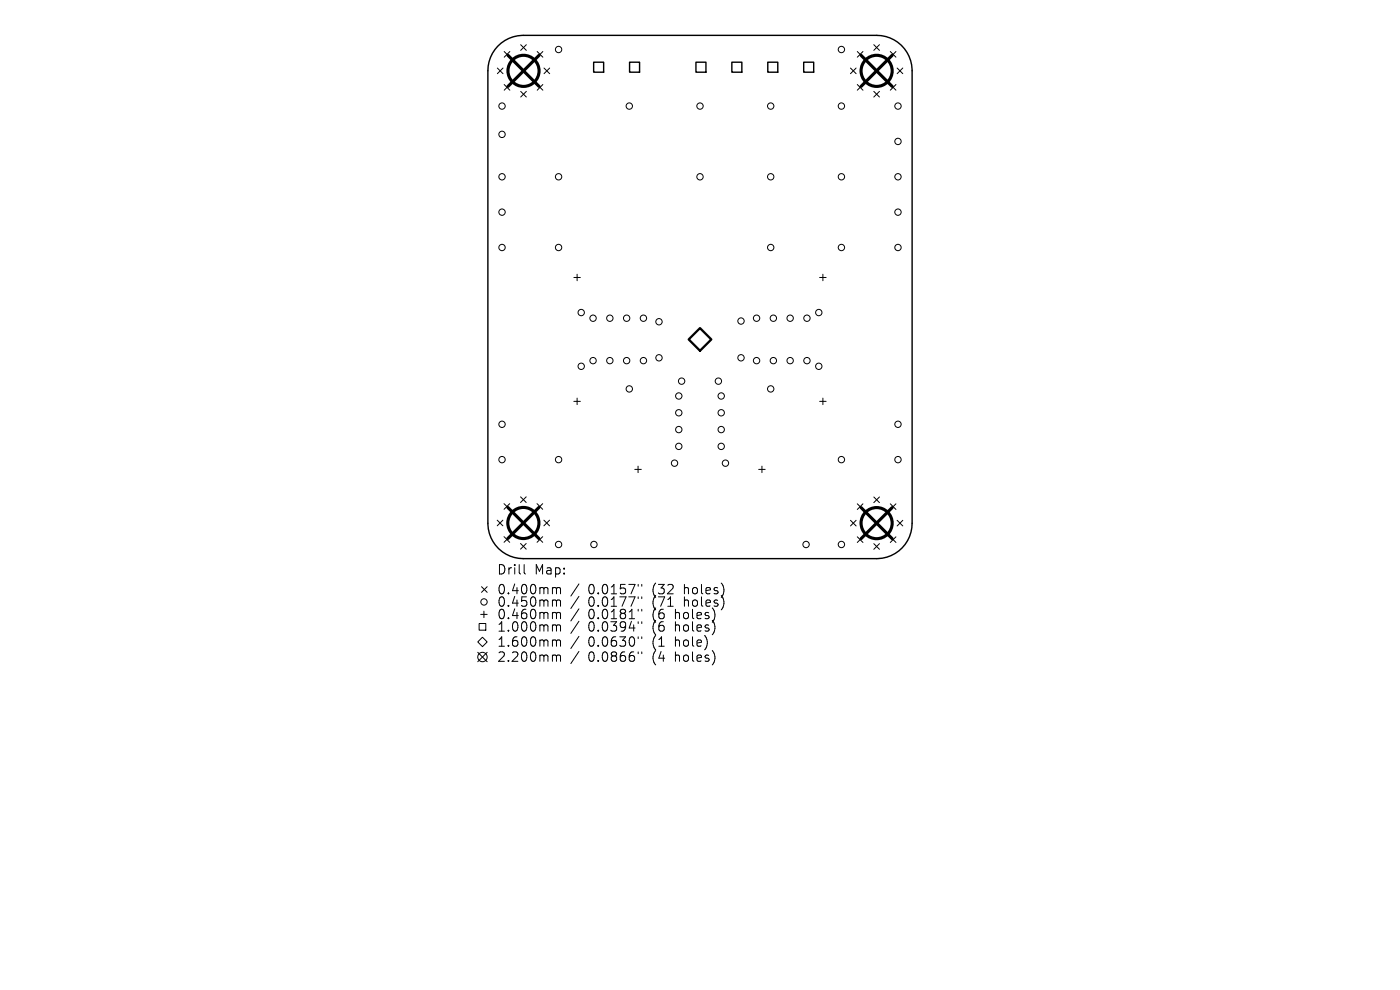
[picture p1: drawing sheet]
<svg xmlns="http://www.w3.org/2000/svg" width="297mm" height="210mm" viewBox="0 0 297 210" stroke-linecap="round" stroke-linejoin="round" font-family="sans-serif">
<defs><g id="words">
<g font-size="2.8">
<text x="105.4" y="122.1">Drill</text>
<text x="113.3" y="122.1">Map:</text>
<text x="105.4" y="126.3">0.400mm</text>
<text x="105.4" y="128.9">0.450mm</text>
<text x="105.4" y="131.6">0.460mm</text>
<text x="124.6" y="126.3">0.0157&quot;</text>
<text x="124.6" y="128.9">0.0177&quot;</text>
<text x="124.6" y="131.6">0.0181&quot;</text>
<text x="138.2" y="126.3">(32</text>
<text x="138.2" y="128.9">(71</text>
<text x="138.2" y="131.6">(6</text>
<text x="143.1" y="131.6">holes)</text>
<text x="145" y="126.3">holes)</text>
<text x="145" y="128.9">holes)</text>
<text x="105.4" y="134.2">1.000mm</text>
<text x="105.4" y="137.4">1.600mm</text>
<text x="124.6" y="134.2">0.0394&quot;</text>
<text x="124.6" y="137.4">0.0630&quot;</text>
<text x="138.2" y="134.2">(6</text>
<text x="138.2" y="137.4">(1</text>
<text x="143.1" y="134.2">holes)</text>
<text x="143.1" y="137.4">hole)</text>
<text x="105.4" y="140.6">2.200mm</text>
<text x="124.6" y="140.6">0.0866&quot;</text>
<text x="138.2" y="140.6">(4</text>
<text x="143.1" y="140.6">holes)</text>
</g>
</g></defs>
<path d="M105.6 9.8a7.5 7.5 0 0 1 5.4-2.3h75a7.5 7.5 0 0 1 7.5 7.5v96a7.5 7.5 0 0 1-7.5 7.5h-75a7.5 7.5 0 0 1-7.5-7.5v-96a7.5 7.5 0 0 1 2.1-5.2zM125.9 13.2h2.2v2.1h-2.2zM133.6 13.2h2.1v2.1h-2.1zM147.6 13.2h2.2v2.1h-2.2zM155.3 13.2h2.1v2.1h-2.1zM162.9 13.2h2.1v2.1h-2.1zM170.5 13.2h2.1v2.1h-2.1z" fill="none" stroke="#000" stroke-width=".3"/>
<g fill="none" stroke="#000" stroke-width=".21">
<path d="M105.5 14.4l1.2 1.2M106.7 14.4l-1.2 1.2M107 10.9l1.2 1.2M107 17.9l1.2 1.2M108.2 10.9l-1.2 1.2M108.2 17.9l-1.2 1.2M110.5 19.4l1.2 1.2M110.5 9.5l1.2 1.2M111.7 9.5l-1.2 1.2M111.7 19.4l-1.2 1.2M114 17.9l1.2 1.2M114 10.9l1.2 1.2"/>
<path d="M115.2 10.9l-1.2 1.2M115.2 17.9l-1.2 1.2M115.4 14.4l1.2 1.2M116.6 14.4l-1.2 1.2M180.4 14.4l1.2 1.2M181.6 14.4l-1.2 1.2M181.9 10.9l1.2 1.2M181.9 17.9l1.2 1.2M183.1 10.9l-1.2 1.2M183.1 17.9l-1.2 1.2M185.4 19.4l1.2 1.2M185.4 9.5l1.2 1.2"/>
<path d="M186.6 9.5l-1.2 1.2M186.6 19.4l-1.2 1.2M188.9 17.9l1.2 1.2M188.9 10.9l1.2 1.2M190.1 10.9l-1.2 1.2M190.1 17.9l-1.2 1.2M190.3 14.4l1.2 1.2M191.5 14.4l-1.2 1.2M121.7 58.9h1.4M122.4 58.2v1.4M173.9 58.9h1.4M174.6 58.2v1.4"/>
<path d="M121.7 85.1h1.4M122.4 84.5v1.3M134.7 99.6h1.4M135.4 98.9v1.4M161 99.6h1.3M161.6 98.9v1.4M173.9 85.1h1.4M174.6 84.5v1.3M105.5 110.3l1.2 1.2M106.7 110.3l-1.2 1.2M106.9 106.8l1.2 1.2M106.9 113.8l1.2 1.2"/>
<path d="M108.1 106.8l-1.2 1.2M108.1 113.8l-1.2 1.2M110.4 115.3l1.2 1.2M110.4 105.4l1.2 1.2M111.2 119.8v1.7l.3 .3M111.6 105.4l-1.2 1.2M111.6 115.3l-1.2 1.2M113.9 113.8l1.2 1.2M113.9 106.8l1.2 1.2M115.1 106.8l-1.2 1.2M115.1 113.8l-1.2 1.2M115.4 110.3l1.2 1.2"/>
<path d="M116.6 110.3l-1.2 1.2M180.4 110.4l1.2 1.2M181.6 110.4l-1.2 1.2M181.9 106.9l1.2 1.2M181.9 113.9l1.2 1.2M183.1 106.9l-1.2 1.2M183.1 113.9l-1.2 1.2M185.4 115.3l1.2 1.2M185.4 105.4l1.2 1.2M186.6 105.4l-1.2 1.2M186.6 115.3l-1.2 1.2M188.9 106.9l1.2 1.2"/>
<path d="M188.9 113.9l1.2 1.2M190.1 106.9l-1.2 1.2M190.1 113.9l-1.2 1.2M190.3 110.4l1.2 1.2M191.5 110.4l-1.2 1.2M101.4 136.2l1-1 1 1-1 1zM101.4 138.4l2 2M101.6 132.3h1.5v1.4h-1.5zM102 130.3h1.4M102.2 124.5l1.2 1.2M102.7 129.6v1.4M103.4 124.5l-1.2 1.2"/>
<path d="M103.4 138.4l-2 2M117.5 124.6l.5 .1 .1 .2M117.5 127.3h.3l.3 .3M117.5 129.9l.5 .1 .1 .2M117.5 132.6h.5l.1 .2M117.5 135.8h.3l.3 .2M117.5 139h.5l.1 .2M118.1 124.9l.2-.3 .5 .1 .1 1.3M118.1 124.9v1.1M118.1 127.6v1M118.1 130.2v1M118.1 132.8v1.1"/>
<path d="M118.1 136v1.1M118.1 139.2v1.1M118.1 127.6l.2-.3 .5 .1 .1 1.2M118.1 130.2l.2-.3 .5 .1 .1 1.2M118.1 132.8l.2-.2h.5l.1 1.3M118.1 136l.2-.2h.5l.1 1.3M118.1 139.2l.2-.2h.5l.1 1.3M122.8 123.9l-1.7 2.5M122.8 126.5l-1.7 2.6M122.8 129.2l-1.7 2.5M122.8 131.8l-1.7 2.6M122.8 135l-1.7 2.6"/>
<path d="M122.8 138.2l-1.7 2.6M135.4 124v.3M135.4 126.6v.4M135.4 129.2v.4M135.4 131.9v.4M135.4 135.1v.4M135.4 138.3v.4M136.1 124v.3M136.1 126.6v.4M136.1 129.2v.4M136.1 131.9v.4M136.1 135.1v.4"/>
<path d="M136.1 138.3v.4M141.7 128.6h1.1M151.4 132l.3 .9-.3 1.4M151.4 138.4l.3 .9-.3 1.4M151.7 130.3l-.3 1.3M153.3 124.1l.3 .9-.3 1.3M153.3 126.7l.3 1-.3 1.3"/>
<circle cx="118.5" cy="10.5" r=".67"/>
<circle cx="178.5" cy="10.5" r=".67"/>
<circle cx="106.5" cy="28.5" r=".67"/>
<circle cx="106.5" cy="37.5" r=".67"/>
<circle cx="106.5" cy="22.5" r=".67"/>
<circle cx="118.5" cy="37.5" r=".67"/>
<circle cx="133.5" cy="22.5" r=".67"/>
<circle cx="148.5" cy="22.5" r=".67"/>
<circle cx="148.5" cy="37.5" r=".67"/>
<circle cx="163.5" cy="22.5" r=".67"/>
<circle cx="163.5" cy="37.5" r=".67"/>
<circle cx="178.5" cy="37.5" r=".67"/>
<circle cx="178.5" cy="22.5" r=".67"/>
<circle cx="190.5" cy="37.5" r=".67"/>
<circle cx="190.5" cy="22.5" r=".67"/>
<circle cx="190.5" cy="30" r=".67"/>
<circle cx="106.5" cy="45" r=".67"/>
<circle cx="106.5" cy="52.5" r=".67"/>
<circle cx="118.5" cy="52.5" r=".67"/>
<circle cx="163.5" cy="52.5" r=".67"/>
<circle cx="178.5" cy="52.5" r=".67"/>
<circle cx="190.5" cy="45" r=".67"/>
<circle cx="190.5" cy="52.5" r=".67"/>
<circle cx="123.3" cy="77.7" r=".67"/>
<circle cx="123.3" cy="66.3" r=".67"/>
<circle cx="125.8" cy="76.5" r=".67"/>
<circle cx="125.8" cy="67.5" r=".67"/>
<circle cx="129.4" cy="76.5" r=".67"/>
<circle cx="129.4" cy="67.5" r=".67"/>
<circle cx="132.9" cy="67.5" r=".67"/>
<circle cx="132.9" cy="76.5" r=".67"/>
<circle cx="136.5" cy="76.5" r=".67"/>
<circle cx="136.5" cy="67.5" r=".67"/>
<circle cx="139.8" cy="75.9" r=".67"/>
<circle cx="139.8" cy="68.3" r=".67"/>
<circle cx="157.2" cy="75.9" r=".67"/>
<circle cx="157.2" cy="68.1" r=".67"/>
<circle cx="160.5" cy="76.5" r=".67"/>
<circle cx="160.5" cy="67.5" r=".67"/>
<circle cx="164.1" cy="76.5" r=".67"/>
<circle cx="164.1" cy="67.5" r=".67"/>
<circle cx="167.6" cy="76.5" r=".67"/>
<circle cx="167.6" cy="67.5" r=".67"/>
<circle cx="171.2" cy="67.5" r=".67"/>
<circle cx="171.2" cy="76.5" r=".67"/>
<circle cx="173.7" cy="77.7" r=".67"/>
<circle cx="173.7" cy="66.3" r=".67"/>
<circle cx="106.5" cy="90" r=".67"/>
<circle cx="106.5" cy="97.5" r=".67"/>
<circle cx="118.5" cy="97.5" r=".67"/>
<circle cx="133.5" cy="82.5" r=".67"/>
<circle cx="143.1" cy="98.3" r=".67"/>
<circle cx="144" cy="94.7" r=".67"/>
<circle cx="144" cy="84" r=".67"/>
<circle cx="144" cy="91.1" r=".67"/>
<circle cx="144" cy="87.6" r=".67"/>
<circle cx="144.6" cy="80.9" r=".67"/>
<circle cx="152.4" cy="80.9" r=".67"/>
<circle cx="153" cy="94.7" r=".67"/>
<circle cx="153" cy="84" r=".67"/>
<circle cx="153" cy="91.1" r=".67"/>
<circle cx="153" cy="87.6" r=".67"/>
<circle cx="153.9" cy="98.3" r=".67"/>
<circle cx="163.5" cy="82.5" r=".67"/>
<circle cx="178.5" cy="97.5" r=".67"/>
<circle cx="190.5" cy="90" r=".67"/>
<circle cx="190.5" cy="97.5" r=".67"/>
<circle cx="118.5" cy="115.5" r=".67"/>
<circle cx="126" cy="115.5" r=".67"/>
<circle cx="171" cy="115.5" r=".67"/>
<circle cx="178.5" cy="115.5" r=".67"/>
<circle cx="102.4" cy="139.4" r="1"/>
<circle cx="102.7" cy="127.7" r=".67"/>
</g>
<path d="M148.5 69.6l2.4 2.4-2.4 2.4-2.4-2.4z" fill="none" stroke="#000" stroke-width=".48"/>
<g fill="none" stroke="#000" stroke-width=".66">
<path d="M107.8 11.7l6.6 6.6M114.4 11.7l-6.6 6.6M182.7 11.7l6.6 6.6M189.3 11.7l-6.6 6.6M107.7 107.6l6.6 6.6M114.3 107.6l-6.6 6.6M182.7 107.7l6.6 6.6M189.3 107.7l-6.6 6.6"/>
<circle cx="111.1" cy="15" r="3.3"/>
<circle cx="186" cy="15" r="3.3"/>
<circle cx="111" cy="110.9" r="3.3"/>
<circle cx="186" cy="111" r="3.3"/>
</g>
<use href="#words"/>
</svg>
